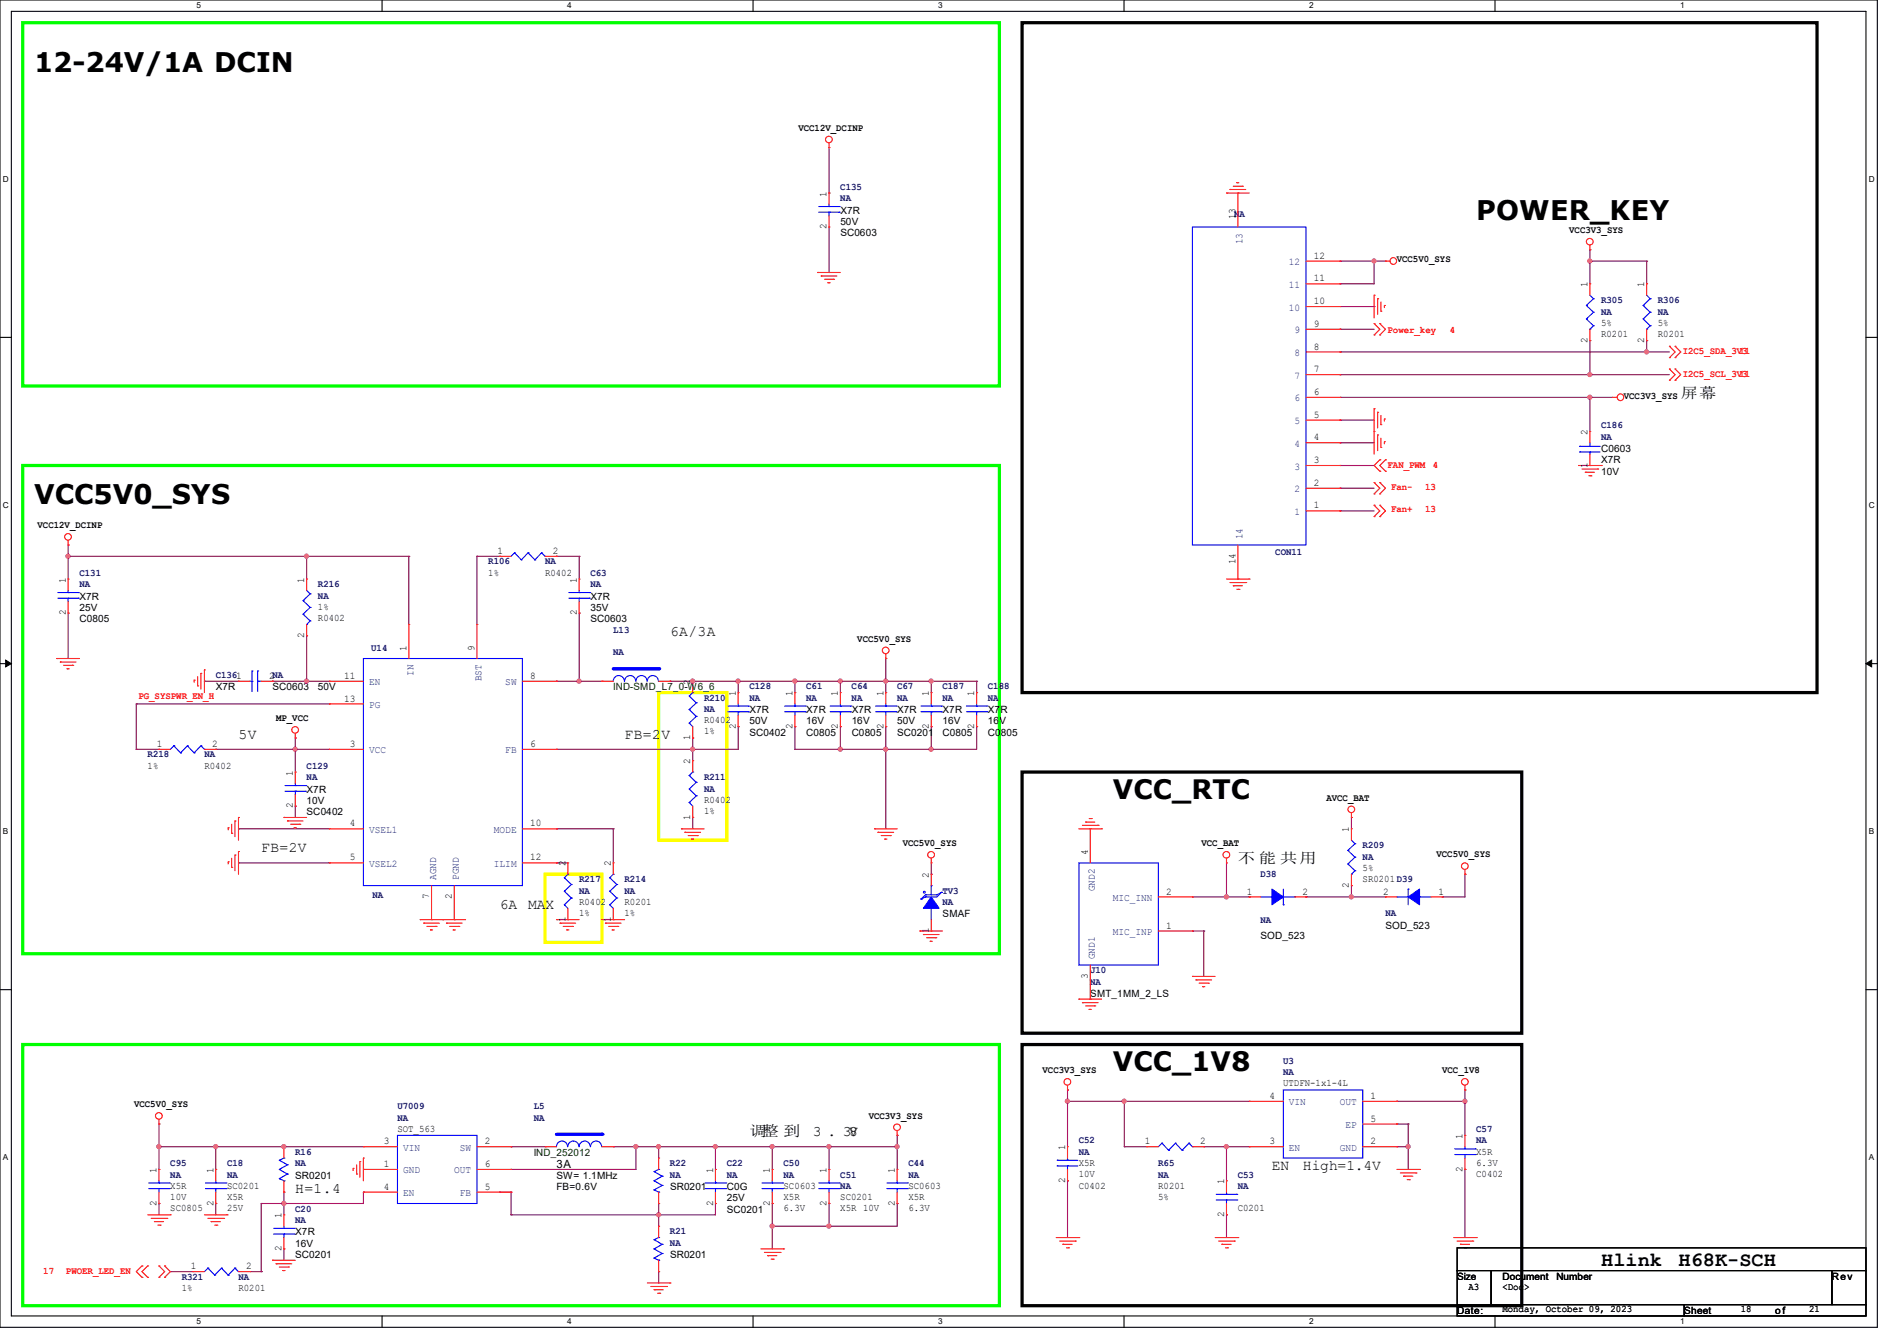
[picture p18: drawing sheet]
<svg xmlns="http://www.w3.org/2000/svg" width="297mm" height="210mm" viewBox="0 0 297 210" stroke-linecap="round" stroke-linejoin="round" font-family="sans-serif">
<defs><g id="words">
<g font-size="4.2">
<text x="5.3" y="11.3">12-24V/1A DCIN</text>
<text x="231.1" y="34.5">POWER_KEY</text>
<text x="5.3" y="78.9">VCC5V0_SYS</text>
<text x="174.2" y="125.1">VCC_RTC</text>
<text x="174.2" y="167.8">VCC_1V8</text>
</g>
<g font-size="3.2">
<text x="250.7" y="198.2">Hlink</text>
<text x="262.8" y="198.2">H68K-SCH</text>
</g>
<g font-size="2.3">
<text x="263.1" y="62.3">屏幕</text>
<text x="104.9" y="99.7">6A/3A</text>
<text x="37.3" y="115.7">5V</text>
<text x="97.8" y="115.7">FB=2V</text>
<text x="40.9" y="133.4">FB=2V</text>
<text x="78.2" y="142.3">6A</text>
<text x="82.7" y="142.3">MAX</text>
<text x="117.3" y="177.9">调整 到</text>
<text x="127.3" y="177.9">3 . 38</text>
<text x="133" y="177.9">V</text>
<text x="199.1" y="183.2">EN</text>
<text x="204" y="183.2">High=1.4V</text>
<text x="46.2" y="186.8">H=1.4</text>
</g>
<text font-size="2.2" x="193.8" y="135.2">不 能 共用</text>
<text font-size="1.8" x="87.1" y="183">3A</text>
<g font-size="1.6">
<text x="125" y="20.5">VCC12V_DCINP</text>
<text x="129.4" y="35.9" transform="rotate(-90 129.4 35.9)">2</text>
<text x="129.4" y="30.8" transform="rotate(-90 129.4 30.8)">1</text>
<text x="131.6" y="33.4">X7R</text>
<text x="131.6" y="35.2">50V</text>
<text x="193.4" y="34.3" transform="rotate(-90 193.4 34.3)">13</text>
<text x="131.6" y="37">SC0603</text>
<text x="205.7" y="40.5">12</text>
<text x="218.7" y="41.1">VCC5V0_SYS</text>
<text x="245.7" y="36.5">VCC3V3_SYS</text>
<text x="205.7" y="47.6">10</text>
<text x="205.7" y="44.1">11</text>
<text x="248.5" y="45" transform="rotate(-90 248.5 45)">1</text>
<text x="257.4" y="45" transform="rotate(-90 257.4 45)">1</text>
<text x="205.7" y="51.2">9</text>
<text x="248.5" y="53.7" transform="rotate(-90 248.5 53.7)">2</text>
<text x="250.7" y="52.8">R0201</text>
<text x="250.7" y="51">5%</text>
<text x="257.4" y="53.7" transform="rotate(-90 257.4 53.7)">2</text>
<text x="259.6" y="52.8">R0201</text>
<text x="259.6" y="51">5%</text>
<text x="205.7" y="58.3">7</text>
<text x="205.7" y="54.7">8</text>
<text x="205.7" y="65.4">5</text>
<text x="205.7" y="61.8">6</text>
<text x="254.2" y="62.4">VCC3V3_SYS</text>
<text x="205.7" y="69">4</text>
<text x="248.5" y="68.1" transform="rotate(-90 248.5 68.1)">2</text>
<text x="250.7" y="70.8">C0603</text>
<text x="205.7" y="76.1">2</text>
<text x="205.7" y="72.5">3</text>
<text x="248.5" y="73.2" transform="rotate(-90 248.5 73.2)">1</text>
<text x="250.7" y="72.6">X7R</text>
<text x="250.7" y="74.3">10V</text>
<text x="5.9" y="82.7">VCC12V_DCINP</text>
<text x="205.7" y="79.6">1</text>
<text x="77.9" y="86.7">1</text>
<text x="86.6" y="86.7">2</text>
<text x="193.4" y="88.4" transform="rotate(-90 193.4 88.4)">14</text>
<text x="10.3" y="91.2" transform="rotate(-90 10.3 91.2)">1</text>
<text x="12.4" y="93.9">X7R</text>
<text x="12.4" y="95.7">25V</text>
<text x="47.6" y="91.2" transform="rotate(-90 47.6 91.2)">1</text>
<text x="49.8" y="95.5">1%</text>
<text x="76.4" y="90.1">1%</text>
<text x="85.3" y="90.1">R0402</text>
<text x="90.3" y="91.2" transform="rotate(-90 90.3 91.2)">1</text>
<text x="92.5" y="93.9">X7R</text>
<text x="92.5" y="95.7">35V</text>
<text x="10.3" y="96.4" transform="rotate(-90 10.3 96.4)">2</text>
<text x="12.4" y="97.5">C0805</text>
<text x="47.6" y="99.9" transform="rotate(-90 47.6 99.9)">2</text>
<text x="49.8" y="97.2">R0402</text>
<text x="63.6" y="101.9" transform="rotate(-90 63.6 101.9)">1</text>
<text x="74.3" y="101.9" transform="rotate(-90 74.3 101.9)">9</text>
<text x="90.3" y="96.4" transform="rotate(-90 90.3 96.4)">2</text>
<text x="92.5" y="97.5">SC0603</text>
<text x="134.2" y="100.5">VCC5V0_SYS</text>
<text x="42.1" y="106.3">2NA</text>
<text x="53.9" y="106.3">11</text>
<text x="83" y="106.3">8</text>
<text x="108.1" y="107.2" transform="rotate(-90 108.1 107.2)">2</text>
<text x="33.8" y="108.1">X7R</text>
<text x="42.7" y="108.1">SC0603</text>
<text x="43.2" y="112.9">MP_VCC</text>
<text x="49.8" y="108.1">50V</text>
<text x="53.9" y="109.9">13</text>
<text x="110.2" y="113.2">R0402</text>
<text x="115.2" y="109" transform="rotate(-90 115.2 109)">1</text>
<text x="117.3" y="111.7">X7R</text>
<text x="117.3" y="113.5">50V</text>
<text x="124.1" y="109" transform="rotate(-90 124.1 109)">1</text>
<text x="126.2" y="111.7">X7R</text>
<text x="126.2" y="113.5">16V</text>
<text x="131.2" y="109" transform="rotate(-90 131.2 109)">1</text>
<text x="133.3" y="111.7">X7R</text>
<text x="133.3" y="113.5">16V</text>
<text x="138.3" y="109" transform="rotate(-90 138.3 109)">1</text>
<text x="140.5" y="111.7">X7R</text>
<text x="140.5" y="113.5">50V</text>
<text x="145.4" y="109" transform="rotate(-90 145.4 109)">1</text>
<text x="147.6" y="111.7">X7R</text>
<text x="147.6" y="113.5">16V</text>
<text x="152.5" y="109" transform="rotate(-90 152.5 109)">1</text>
<text x="154.7" y="111.7">X7R</text>
<text x="154.7" y="113.5">16V</text>
<text x="24.6" y="117">1</text>
<text x="33.2" y="117">2</text>
<text x="54.8" y="117">3</text>
<text x="83" y="117">6</text>
<text x="108.1" y="119.7" transform="rotate(-90 108.1 119.7)">2</text>
<text x="108.1" y="115.9" transform="rotate(-90 108.1 115.9)">1</text>
<text x="110.2" y="115">1%</text>
<text x="115.2" y="114.1" transform="rotate(-90 115.2 114.1)">2</text>
<text x="117.3" y="115.2">SC0402</text>
<text x="124.1" y="114.1" transform="rotate(-90 124.1 114.1)">2</text>
<text x="126.2" y="115.2">C0805</text>
<text x="131.2" y="114.1" transform="rotate(-90 131.2 114.1)">2</text>
<text x="133.3" y="115.2">C0805</text>
<text x="138.3" y="114.1" transform="rotate(-90 138.3 114.1)">2</text>
<text x="140.5" y="115.2">SC0201</text>
<text x="145.4" y="114.1" transform="rotate(-90 145.4 114.1)">2</text>
<text x="147.6" y="115.2">C0805</text>
<text x="152.5" y="114.1" transform="rotate(-90 152.5 114.1)">2</text>
<text x="154.7" y="115.2">C0805</text>
<text x="23.1" y="120.4">1%</text>
<text x="32" y="120.4">R0402</text>
<text x="45.8" y="121.5" transform="rotate(-90 45.8 121.5)">1</text>
<text x="48" y="124.1">X7R</text>
<text x="48" y="125.9">10V</text>
<text x="110.2" y="125.7">R0402</text>
<text x="207.7" y="125.4">AVCC_BAT</text>
<text x="45.8" y="126.6" transform="rotate(-90 45.8 126.6)">2</text>
<text x="48" y="127.7">SC0402</text>
<text x="54.8" y="129.4">4</text>
<text x="83" y="129.4">10</text>
<text x="108.1" y="128.4" transform="rotate(-90 108.1 128.4)">1</text>
<text x="110.2" y="127.5">1%</text>
<text x="211.2" y="130.3" transform="rotate(-90 211.2 130.3)">1</text>
<text x="54.8" y="134.7">5</text>
<text x="83" y="134.7">12</text>
<text x="88.5" y="135.7" transform="rotate(-90 88.5 135.7)">2</text>
<text x="95.6" y="135.7" transform="rotate(-90 95.6 135.7)">2</text>
<text x="141.3" y="132.5">VCC5V0_SYS</text>
<text x="145.4" y="137.5" transform="rotate(-90 145.4 137.5)">2</text>
<text x="170.3" y="133.9" transform="rotate(-90 170.3 133.9)">4</text>
<text x="188.1" y="132.5">VCC_BAT</text>
<text x="213.3" y="136.4">5%</text>
<text x="224.9" y="134.3">VCC5V0_SYS</text>
<text x="67.2" y="140.8" transform="rotate(-90 67.2 140.8)">7</text>
<text x="70.7" y="140.8" transform="rotate(-90 70.7 140.8)">2</text>
<text x="90.7" y="141.7">R0402</text>
<text x="90.7" y="143.5">1%</text>
<text x="97.8" y="141.7">R0201</text>
<text x="97.8" y="143.5">1%</text>
<text x="147.6" y="143.7">SMAF</text>
<text x="182.6" y="140.1">2</text>
<text x="195.2" y="140.1">1</text>
<text x="203.9" y="140.1">2</text>
<text x="211.2" y="139" transform="rotate(-90 211.2 139)">2</text>
<text x="213.3" y="138.1">SR0201D39</text>
<text x="216.6" y="140.1">2</text>
<text x="225.2" y="140.1">1</text>
<text x="88.5" y="144.4" transform="rotate(-90 88.5 144.4)">1</text>
<text x="95.6" y="144.4" transform="rotate(-90 95.6 144.4)">1</text>
<text x="145.4" y="146.1" transform="rotate(-90 145.4 146.1)">1</text>
<text x="182.6" y="145.4">1</text>
<text x="197.4" y="147.1">SOD_523</text>
<text x="216.9" y="145.5">SOD_523</text>
<text x="170.3" y="153.3" transform="rotate(-90 170.3 153.3)">3</text>
<text x="170.7" y="156.1">SMT_1MM_2_LS</text>
<text x="21" y="173.4">VCC5V0_SYS</text>
<text x="163.2" y="168.1">VCC3V3_SYS</text>
<text x="198.8" y="172.1">4</text>
<text x="200.9" y="170.1">UTDFN-1x1-4L</text>
<text x="214.6" y="172.1">1</text>
<text x="225.8" y="168.1">VCC_1V8</text>
<text x="60.1" y="179.2">3</text>
<text x="62.2" y="177.2">SOT_563</text>
<text x="75.9" y="179.2">2</text>
<text x="136" y="175.2">VCC3V3_SYS</text>
<text x="179.2" y="179.2">1</text>
<text x="187.9" y="179.2">2</text>
<text x="198.8" y="179.2">3</text>
<text x="214.6" y="179.2">2</text>
<text x="214.6" y="175.6">5</text>
<text x="229" y="178.4" transform="rotate(-90 229 178.4)">1</text>
<text x="24.5" y="183.7" transform="rotate(-90 24.5 183.7)">1</text>
<text x="33.4" y="183.7" transform="rotate(-90 33.4 183.7)">1</text>
<text x="46.2" y="184.6">SR0201</text>
<text x="60.1" y="182.8">1</text>
<text x="75.9" y="182.8">6</text>
<text x="87.1" y="184.6">SW= 1.1MHz</text>
<text x="111.6" y="183.7" transform="rotate(-90 111.6 183.7)">1</text>
<text x="120.5" y="183.7" transform="rotate(-90 120.5 183.7)">1</text>
<text x="129.4" y="183.7" transform="rotate(-90 129.4 183.7)">1</text>
<text x="140.1" y="183.7" transform="rotate(-90 140.1 183.7)">1</text>
<text x="166.8" y="185.3" transform="rotate(-90 166.8 185.3)">2</text>
<text x="166.8" y="180.1" transform="rotate(-90 166.8 180.1)">1</text>
<text x="168.9" y="182.6">X5R</text>
<text x="168.9" y="184.4">10V</text>
<text x="191.6" y="185.5" transform="rotate(-90 191.6 185.5)">1</text>
<text x="229" y="183.5" transform="rotate(-90 229 183.5)">2</text>
<text x="231.1" y="184.4">C0402</text>
<text x="231.1" y="180.8">X5R</text>
<text x="231.1" y="182.6">6.3V</text>
<text x="24.5" y="188.8" transform="rotate(-90 24.5 188.8)">2</text>
<text x="26.7" y="189.7">SC0805</text>
<text x="26.7" y="186.1">X5R</text>
<text x="26.7" y="187.9">10V</text>
<text x="33.4" y="188.8" transform="rotate(-90 33.4 188.8)">2</text>
<text x="35.6" y="186.1">SC0201</text>
<text x="35.6" y="187.9">X5R</text>
<text x="35.6" y="189.7">25V</text>
<text x="44.1" y="190.8" transform="rotate(-90 44.1 190.8)">1</text>
<text x="60.1" y="186.3">4</text>
<text x="75.9" y="186.3">5</text>
<text x="87.1" y="186.4">FB=0.6V</text>
<text x="104.9" y="186.4">SR0201</text>
<text x="111.6" y="188.8" transform="rotate(-90 111.6 188.8)">2</text>
<text x="113.8" y="189.9">SC0201</text>
<text x="113.8" y="186.4">C0G</text>
<text x="113.8" y="188.1">25V</text>
<text x="120.5" y="188.8" transform="rotate(-90 120.5 188.8)">2</text>
<text x="122.7" y="186.1">SC0603</text>
<text x="122.7" y="187.9">X5R</text>
<text x="122.7" y="189.7">6.3V</text>
<text x="129.4" y="188.8" transform="rotate(-90 129.4 188.8)">2</text>
<text x="131.6" y="187.9">SC0201</text>
<text x="131.6" y="189.7">X5R 10V</text>
<text x="140.1" y="188.8" transform="rotate(-90 140.1 188.8)">2</text>
<text x="142.2" y="186.1">SC0603</text>
<text x="142.2" y="187.9">X5R</text>
<text x="142.2" y="189.7">6.3V</text>
<text x="168.9" y="186.1">C0402</text>
<text x="181.3" y="186.1">R0201</text>
<text x="181.3" y="187.9">5%</text>
<text x="191.6" y="190.6" transform="rotate(-90 191.6 190.6)">2</text>
<text x="193.8" y="189.7">C0201</text>
<text x="44.1" y="195.9" transform="rotate(-90 44.1 195.9)">2</text>
<text x="46.2" y="197">SC0201</text>
<text x="46.2" y="193.5">X7R</text>
<text x="46.2" y="195.2">16V</text>
<text x="104.9" y="197">SR0201</text>
<text x="28.4" y="202.1">1%</text>
<text x="29.9" y="198.8">1</text>
<text x="37.3" y="202.1">R0201</text>
<text x="38.6" y="198.8">2</text>
<text x="228.1" y="200.4">Size</text>
<text x="229.9" y="202">A3</text>
<text x="235.2" y="202">&lt;Doc&gt;</text>
<text x="235.2" y="200.4">Document</text>
<text x="243.7" y="200.4">Number</text>
<text x="286.8" y="200.4">Rev</text>
<text x="228.1" y="205.7">Date:</text>
<text x="235.2" y="205.5">Monday, October 09, 2023</text>
<text x="263.7" y="205.7">Sheet</text>
<text x="272.6" y="205.5">18</text>
<text x="277.9" y="205.7">o f</text>
<text x="283.2" y="205.5">21</text>
</g>
<g font-size="1.6" fill="#000080">
<text x="131.6" y="29.7">C135</text>
<text x="131.6" y="31.5">NA</text>
<text x="193.2" y="34">NA</text>
<text x="250.7" y="47.5">R305</text>
<text x="259.6" y="47.5">R306</text>
<text x="250.7" y="49.3">NA</text>
<text x="259.6" y="49.3">NA</text>
<text x="250.7" y="67.1">C186</text>
<text x="250.7" y="68.8">NA</text>
<text x="76.4" y="88.4">R106</text>
<text x="85.3" y="88.4">NA</text>
<text x="199.7" y="87">CON11</text>
<text x="12.4" y="90.2">C131</text>
<text x="12.4" y="91.9">NA</text>
<text x="49.8" y="91.9">R216</text>
<text x="49.8" y="93.7">NA</text>
<text x="92.4" y="90.2">C63</text>
<text x="92.4" y="91.9">NA</text>
<text x="58.1" y="101.9">U14</text>
<text x="96" y="99.1">L13</text>
<text x="33.8" y="106.2">C1361</text>
<text x="96" y="102.6">NA</text>
<text x="117.3" y="108">C128</text>
<text x="126.2" y="108">C61</text>
<text x="133.3" y="108">C64</text>
<text x="140.4" y="108">C67</text>
<text x="147.6" y="108">C187</text>
<text x="154.7" y="108">C188</text>
<text x="110.2" y="109.7">R210</text>
<text x="110.2" y="111.5">NA</text>
<text x="117.3" y="109.7">NA</text>
<text x="126.2" y="109.7">NA</text>
<text x="133.3" y="109.7">NA</text>
<text x="140.4" y="109.7">NA</text>
<text x="147.6" y="109.7">NA</text>
<text x="154.7" y="109.7">NA</text>
<text x="23.1" y="118.6">R218</text>
<text x="32" y="118.6">NA</text>
<text x="48" y="120.4">C129</text>
<text x="48" y="122.2">NA</text>
<text x="110.2" y="122.2">R211</text>
<text x="110.2" y="124">NA</text>
<text x="197.3" y="137.3">D38</text>
<text x="213.3" y="132.8">R209</text>
<text x="213.3" y="134.6">NA</text>
<text x="58.3" y="140.7">NA</text>
<text x="90.7" y="138.2">R217</text>
<text x="90.7" y="140">NA</text>
<text x="97.8" y="138.2">R214</text>
<text x="97.8" y="140">NA</text>
<text x="147.6" y="140">TV3</text>
<text x="147.6" y="141.7">NA</text>
<text x="216.9" y="143.5">NA</text>
<text x="197.3" y="144.6">NA</text>
<text x="170.7" y="152.4">J10</text>
<text x="170.7" y="154.2">NA</text>
<text x="200.9" y="166.6">U3</text>
<text x="62.2" y="173.7">U7009</text>
<text x="83.6" y="173.7">L5</text>
<text x="200.9" y="168.4">NA</text>
<text x="62.2" y="175.5">NA</text>
<text x="83.6" y="175.5">NA</text>
<text x="168.9" y="179.1">C52</text>
<text x="231.1" y="177.3">C57</text>
<text x="231.1" y="179.1">NA</text>
<text x="26.7" y="182.6">C95</text>
<text x="26.7" y="184.4">NA</text>
<text x="35.6" y="182.6">C18</text>
<text x="35.6" y="184.4">NA</text>
<text x="46.2" y="180.8">R16</text>
<text x="46.2" y="182.6">NA</text>
<text x="104.9" y="182.6">R22</text>
<text x="104.9" y="184.4">NA</text>
<text x="113.8" y="182.6">C22</text>
<text x="113.8" y="184.4">NA</text>
<text x="122.7" y="182.6">C50</text>
<text x="122.7" y="184.4">NA</text>
<text x="131.6" y="184.4">C51</text>
<text x="142.2" y="182.6">C44</text>
<text x="142.2" y="184.4">NA</text>
<text x="168.9" y="180.8">NA</text>
<text x="181.3" y="182.6">R65</text>
<text x="181.3" y="184.4">NA</text>
<text x="193.8" y="184.4">C53</text>
<text x="46.2" y="189.7">C20</text>
<text x="46.2" y="191.5">NA</text>
<text x="131.6" y="186.2">NA</text>
<text x="193.8" y="186.2">NA</text>
<text x="104.9" y="193.3">R21</text>
<text x="104.9" y="195.1">NA</text>
<text x="28.4" y="200.4">R321</text>
<text x="37.3" y="200.4">NA</text>
</g>
<g font-size="1.6" fill="#004080">
<text x="194.5" y="38.2" transform="rotate(-90 194.5 38.2)">13</text>
<text x="201.8" y="41.5">12</text>
<text x="201.8" y="45.1">11</text>
<text x="201.8" y="48.6">10</text>
<text x="202.7" y="52.2">9</text>
<text x="202.7" y="59.3">7</text>
<text x="202.7" y="55.8">8</text>
<text x="202.7" y="62.9">6</text>
<text x="202.7" y="70">4</text>
<text x="202.7" y="66.4">5</text>
<text x="202.7" y="77.1">2</text>
<text x="202.7" y="73.5">3</text>
<text x="202.7" y="80.6">1</text>
<text x="194.5" y="84.5" transform="rotate(-90 194.5 84.5)">14</text>
<text x="57.8" y="107.3">EN</text>
<text x="64.7" y="105.8" transform="rotate(-90 64.7 105.8)">IN</text>
<text x="75.4" y="106.7" transform="rotate(-90 75.4 106.7)">BST</text>
<text x="79.1" y="107.3">SW</text>
<text x="57.8" y="110.9">PG</text>
<text x="57.8" y="118">VCC</text>
<text x="79.1" y="118">FB</text>
<text x="57.8" y="130.4">VSEL1</text>
<text x="77.3" y="130.4">MODE</text>
<text x="57.8" y="135.8">VSEL2</text>
<text x="68.3" y="137.8" transform="rotate(-90 68.3 137.8)">AGND</text>
<text x="71.8" y="137.8" transform="rotate(-90 71.8 137.8)">PGND</text>
<text x="77.3" y="135.8">ILIM</text>
<text x="171.4" y="139.6" transform="rotate(-90 171.4 139.6)">GND2</text>
<text x="174.2" y="141.1">MIC_INN</text>
<text x="174.2" y="146.4">MIC_INP</text>
<text x="171.4" y="150.2" transform="rotate(-90 171.4 150.2)">GND1</text>
<text x="201.8" y="173.1">VIN</text>
<text x="209.8" y="173.1">OUT</text>
<text x="210.7" y="176.7">EP</text>
<text x="63.1" y="183.8">GND</text>
<text x="63.1" y="180.2">VIN</text>
<text x="71.1" y="183.8">OUT</text>
<text x="72" y="180.2">SW</text>
<text x="201.8" y="180.2">EN</text>
<text x="209.8" y="180.2">GND</text>
<text x="63.1" y="187.3">EN</text>
<text x="72" y="187.3">FB</text>
</g>
<g font-size="1.6" fill="#f00">
<text x="217.2" y="52.1">Power_key</text>
<text x="227" y="52.1">4</text>
<text x="263.5" y="59.1">I2C5_SCL_3V3</text>
<text x="263.5" y="55.5">I2C5_SDA_3V3</text>
<text x="272.3" y="59.1">11</text>
<text x="272.3" y="55.5">11</text>
<text x="217.2" y="73.3">FAN_PWM</text>
<text x="217.8" y="76.7">Fan-</text>
<text x="223.1" y="76.7">13</text>
<text x="224.3" y="73.3">4</text>
<text x="217.8" y="80.2">Fan+</text>
<text x="223.1" y="80.2">13</text>
<text x="21.7" y="109.5">PG_SYSPWR_EN_H</text>
<text x="6.8" y="199.5">17</text>
<text x="10.3" y="199.5">PWOER_LED_EN</text>
</g>
<g font-size="1.6" fill="#004000">
<text x="96" y="108.1">IND-SMD_L7_0-W6_6</text>
<text x="83.6" y="181">IND_252012</text>
</g>
<g font-size="1.3">
<text x="30.8" y="1.3">5</text>
<text x="88.8" y="1.3">4</text>
<text x="146.9" y="1.3">3</text>
<text x="205" y="1.3">2</text>
<text x="263.1" y="1.3">1</text>
<text x=".5" y="28.4">D</text>
<text x="292.6" y="28.4">D</text>
<text x=".5" y="79.5">C</text>
<text x="292.6" y="79.5">C</text>
<text x=".5" y="130.6">B</text>
<text x="292.6" y="130.6">B</text>
<text x=".5" y="181.7">A</text>
<text x="292.6" y="181.7">A</text>
<text x="30.8" y="207.4">5</text>
<text x="88.8" y="207.4">4</text>
<text x="146.9" y="207.4">3</text>
<text x="205" y="207.4">2</text>
<text x="263.1" y="207.4">1</text>
</g>
</g></defs>
<path d="M0 0h293.9v207.9h-293.9zM1.8 1.8h290.3v204.3h-290.3z" fill="none" stroke="#000" stroke-width=".17"/>
<g fill="#fff">
<path d="M30.8 .2h.7v1.4h-.7z"/>
<path d="M30.8 206.2h.7v1.4h-.7z"/>
</g>
<path d="M59.8 0v1.8M59.8 206.1v1.8" fill="none" stroke="#000" stroke-width=".17"/>
<g fill="#fff">
<path d="M88.8 .2h.7v1.4h-.7z"/>
<path d="M88.8 206.2h.7v1.4h-.7z"/>
</g>
<path d="M117.9 0v1.8M117.9 206.1v1.8" fill="none" stroke="#000" stroke-width=".17"/>
<g fill="#fff">
<path d="M146.9 .2h.7v1.4h-.7z"/>
<path d="M146.9 206.2h.7v1.4h-.7z"/>
</g>
<path d="M176 0v1.8M176 206.1v1.8" fill="none" stroke="#000" stroke-width=".17"/>
<g fill="#fff">
<path d="M205 .2h.7v1.4h-.7z"/>
<path d="M205 206.2h.7v1.4h-.7z"/>
</g>
<path d="M234.1 0v1.8M234.1 206.1v1.8" fill="none" stroke="#000" stroke-width=".17"/>
<g fill="#fff">
<path d="M263.1 .2h.6v1.4h-.6z"/>
<path d="M263.1 206.2h.6v1.4h-.6z"/>
<path d="M.5 27.3h.9v1.4h-.9z"/>
<path d="M292.6 27.3h.9v1.4h-.9z"/>
<path d="M.5 78.4h.9v1.4h-.9z"/>
<path d="M292.6 78.4h.9v1.4h-.9z"/>
</g>
<path d="M0 52.8h1.8M292.1 52.8h1.8" fill="none" stroke="#000" stroke-width=".17"/>
<g fill="#fff">
<path d="M.5 129.5h.8v1.4h-.8z"/>
<path d="M292.6 129.5h.8v1.4h-.8z"/>
</g>
<path d="M0 103.9h1.8M292.1 103.9h1.8" fill="none" stroke="#000" stroke-width=".17"/>
<path d="M.9 103.4l.9 .5-.9 .5zM292.1 103.9l.9-.5v1z" fill="#000" stroke="#000" stroke-width=".16"/>
<g fill="#fff">
<path d="M.5 180.5h.8v1.4h-.8z"/>
<path d="M292.6 180.5h.8v1.4h-.8z"/>
</g>
<path d="M0 155h1.8M292.1 155h1.8M228.1 195.4h64v3.6h-64zM228.1 199h5.4v5.3h-5.4zM233.5 199h53.3v5.3h-53.3zM286.8 199h5.3v5.3h-5.3zM228.1 204.3h35.6v1.8h-35.6zM263.7 204.3h28.4v1.8h-28.4z" fill="none" stroke="#000" stroke-width=".17"/>
<path d="M3.6 3.6h152.9v56.9h-152.9zM3.6 72.9h152.9v76.5h-152.9zM3.6 163.6h152.9v40.9h-152.9z" fill="none" stroke="#0f0" stroke-width=".51"/>
<path d="M103.1 108.5h10.7v23.1h-10.7zM85.3 136.9h8.9v10.7h-8.9z" fill="none" stroke="#ff0" stroke-width=".51"/>
<path d="M160 3.6h124.5v104.9h-124.5zM160 120.9h78.3v40.9h-78.3zM160 163.6h78.3v40.9h-78.3z" fill="none" stroke="#000" stroke-width=".51"/>
<g fill="none" stroke="#800040" stroke-width=".17">
<path d="M129.8 30.2h.1M129.8 23.1v7.1M129.8 35.6v7.1M248.9 39.1h.1M248.9 39.1v5.3M129.8 42.7h.1M209.8 51.6h.1M209.8 58.7h.1M209.8 55.1h.1M209.8 40.9h.1M209.8 44.4h.1M209.8 51.6h5.3"/>
<path d="M209.8 58.7h51.6M209.8 55.1h51.6M209.8 40.9h7.1M209.8 48h5.3M215.1 40.9h.1M215.1 48h.1M215.1 40.9v3.5h-5.3M248.9 40.9h.1M248.9 53.3h.1M248.9 58.7h.1M248.9 53.3v5.4M248.9 40.9h8.9"/>
<path d="M257.8 40.9h.1M257.8 53.3h.1M257.8 55.1h.1M257.8 40.9v3.5M257.8 53.3v1.8M209.8 62.2h.1M209.8 65.8h.1M209.8 69.3h.1M209.8 76.5h.1M209.8 72.9h.1M209.8 62.2h42.7M209.8 65.8h5.3"/>
<path d="M209.8 69.3h5.3M209.8 76.5h5.3M209.8 72.9h5.3M248.9 62.2h.1M248.9 62.2v5.4M10.7 87.1h.1M10.7 85.3h.1M10.7 96h.1M10.7 87.1h53.3M10.7 85.3v5.4M10.7 96v7.1M48 87.1h.1"/>
<path d="M48 99.6h.1M48 87.1v3.6M48 99.6v7.1M64 87.1h.1M64 87.1v10.7M74.7 87.1h.1M74.7 87.1h3.5M74.7 87.1v10.7M87.1 87.1h.1M87.1 87.1h3.6M90.7 87.1h.1M90.7 96h.1"/>
<path d="M90.7 87.1v3.6M90.7 96v10.7M209.8 80h.1M209.8 80h5.3M21.3 110.2h.1M21.3 117.3h.1M21.3 117.3h3.6M21.3 110.2h30.3M21.3 110.2v7.1M32 106.7h.1M32 106.7h5.3M33.8 117.3h.1"/>
<path d="M33.8 117.3h17.8M42.7 106.7h.1M42.7 106.7h8.9M46.2 117.3h.1M46.2 115.6h.1M46.2 115.6v5.3M48 106.7h.1M87.1 106.7h.1M87.1 117.3h.1M87.1 106.7h7.1M90.7 106.7h.1M104.9 106.7h.1"/>
<path d="M104.9 106.7h48M108.5 115.6h.1M108.5 117.3h.1M108.5 106.7h.1M108.5 115.6v3.5M115.6 106.7h.1M115.6 113.8h.1M115.6 113.8v3.5h-28.5M115.6 106.7v1.8M124.5 106.7h.1M124.5 113.8h.1M124.5 117.3h.1"/>
<path d="M124.5 106.7v1.8M124.5 113.8v3.5M131.6 113.8h.1M131.6 106.7h.1M131.6 117.3h.1M131.6 106.7v1.8M131.6 113.8v3.5M138.7 106.7h.1M138.7 113.8h.1M138.7 117.3h.1M138.7 103.1h.1M138.7 103.1v5.4"/>
<path d="M138.7 113.8v16M145.8 106.7h.1M145.8 113.8h.1M145.8 117.3h.1M145.8 106.7v1.8M145.8 113.8v3.5M152.9 106.7h.1M152.9 113.8h.1M152.9 113.8v3.5h-28.4M152.9 106.7v1.8M37.3 129.8h.1M37.3 135.1h.1"/>
<path d="M37.3 129.8h14.3M37.3 135.1h14.3M46.2 126.2h.1M46.2 126.2v1.8M87.1 135.1h.1M87.1 129.8h.1M87.1 129.8h8.9M87.1 135.1h1.8M96 129.8h.1M96 129.8v5.3M108.5 128h.1M108.5 128v1.8"/>
<path d="M145.8 136.9h.1M145.8 135.1v1.8M192 135.1v5.4M211.6 138.7h.1M211.6 128h.1M211.6 128v1.8M211.6 138.7v1.8M229.4 136.9h.1M229.4 136.9v3.6h-3.6M186.7 145.8h.1M186.7 145.8h1.8M186.7 140.5h8.9"/>
<path d="M188.5 145.8h.1M188.5 145.8v7.1M192 140.5h.1M195.6 140.5h.1M204.5 140.5h.1M204.5 140.5h12.4M211.6 140.5h.1M225.8 140.5h.1M24.9 179.6h.1M24.9 176h.1M24.9 179.6h32M24.9 176v7.1"/>
<path d="M33.8 179.6h.1M33.8 179.6v3.5M44.4 179.6h.1M80 179.6h.1M80 179.6h5.3M96 179.6h.1M96 179.6h44.5M99.6 179.6h.1M99.6 179.6v3.5h-19.6M103.1 179.6h.1M103.1 179.6v1.8M112 179.6h.1"/>
<path d="M112 179.6v3.5M120.9 179.6h.1M120.9 179.6v3.5M129.8 179.6h.1M129.8 179.6v3.5M140.5 177.8h.1M140.5 179.6h.1M140.5 177.8v5.3M167.1 170.7h.1M167.1 172.5h.1M167.1 172.5h28.5M167.1 170.7v8.9"/>
<path d="M176 179.6h.1M176 172.5h.1M176 179.6h3.6M176 172.5v7.1M188.5 179.6h.1M188.5 179.6h7.1M192 179.6h.1M192 179.6v5.3M218.7 172.5h.1M218.7 176h.1M218.7 179.6h.1M218.7 179.6h1.8"/>
<path d="M218.7 172.5h10.7M218.7 176h1.8M220.5 176h.1M220.5 179.6h.1M220.5 176v7.1M229.4 170.7h.1M229.4 172.5h.1M229.4 170.7v7.1M24.9 188.5h.1M24.9 188.5v1.7M26.7 199.1h.1M26.7 199.1h3.5"/>
<path d="M33.8 188.5h.1M33.8 188.5v1.7M39.1 199.1h1.8M40.9 188.5h.1M40.9 199.1h.1M40.9 188.5v10.6M44.4 195.6h.1M44.4 188.5h.1M44.4 186.7h.1M44.4 186.7v3.5M44.4 195.6v1.8M56.9 186.7h.1"/>
<path d="M56.9 186.7v1.8h-16M78.2 186.7h.1M78.2 186.7h1.8M80 190.2h.1M80 186.7h.1M80 183.1h.1M80 186.7v3.5M103.1 190.2h.1M103.1 199.1h.1M103.1 188.5h.1M103.1 188.5v3.5M103.1 199.1v1.8"/>
<path d="M112 188.5h.1M112 188.5v1.7h-32M120.9 188.5h.1M120.9 192h.1M120.9 188.5v7.1M129.8 188.5h.1M129.8 192h.1M129.8 188.5v3.5M140.5 188.5h.1M140.5 188.5v3.5h-19.6M167.1 184.9h.1M167.1 184.9v8.9"/>
<path d="M192 190.2h.1M192 190.2v3.6M229.4 183.1h.1M229.4 183.1v10.7"/>
</g>
<g fill="#f0f" stroke="#f0f" stroke-width=".17">
<circle cx="192" cy="179.6" r=".32"/>
<circle cx="176" cy="172.4" r=".32"/>
<circle cx="167.1" cy="172.4" r=".32"/>
<circle cx="229.3" cy="172.4" r=".32"/>
<circle cx="220.5" cy="179.6" r=".32"/>
<circle cx="48" cy="87.1" r=".32"/>
<circle cx="10.6" cy="87.1" r=".32"/>
<circle cx="48" cy="106.7" r=".32"/>
<circle cx="46.2" cy="117.3" r=".32"/>
<circle cx="90.7" cy="106.7" r=".32"/>
<circle cx="115.5" cy="106.7" r=".32"/>
<circle cx="108.4" cy="106.7" r=".32"/>
<circle cx="108.4" cy="117.3" r=".32"/>
<circle cx="131.6" cy="106.7" r=".32"/>
<circle cx="124.4" cy="106.7" r=".32"/>
<circle cx="138.7" cy="117.3" r=".32"/>
<circle cx="131.6" cy="117.3" r=".32"/>
<circle cx="138.7" cy="106.7" r=".32"/>
<circle cx="211.6" cy="140.4" r=".32"/>
<circle cx="103.1" cy="190.2" r=".32"/>
<circle cx="120.9" cy="179.6" r=".32"/>
<circle cx="112" cy="179.6" r=".32"/>
<circle cx="103.1" cy="179.6" r=".32"/>
<circle cx="44.4" cy="188.4" r=".32"/>
<circle cx="44.4" cy="179.6" r=".32"/>
<circle cx="33.8" cy="179.6" r=".32"/>
<circle cx="120.9" cy="192" r=".32"/>
<circle cx="140.4" cy="179.6" r=".32"/>
<circle cx="129.8" cy="179.6" r=".32"/>
<circle cx="129.8" cy="192" r=".32"/>
<circle cx="24.9" cy="179.6" r=".32"/>
<circle cx="99.5" cy="179.6" r=".32"/>
<circle cx="145.8" cy="106.7" r=".32"/>
<circle cx="145.8" cy="117.3" r=".32"/>
<circle cx="192" cy="140.4" r=".32"/>
<circle cx="248.9" cy="62.2" r=".32"/>
<circle cx="248.9" cy="40.9" r=".32"/>
<circle cx="257.8" cy="55.1" r=".32"/>
<circle cx="248.9" cy="58.7" r=".32"/>
<circle cx="215.1" cy="40.9" r=".32"/>
</g>
<g fill="none" stroke="#f00" stroke-width=".17">
<path d="M129.8 23.1h.1M129.8 30.2h.1M129.8 35.6h.1M129.8 22.4v.7M129.8 30.2v1.8M129.8 33.8v1.8M192 30.2h.1M192 30.2h3.6M192.6 29.7h.1M192.6 29.7h2.4M193.1 29.2h1.4M193.6 28.6h.1"/>
<path d="M193.6 28.6h.4M193.8 30.2h.1M193.8 30.2v5.4M194.5 29.2h.1M248.9 39.1h.1M248.9 38.4v.7M128 42.7h.1M128 42.7h3.6M128.6 43.2h.1M128.6 43.2h2.4M129.1 43.7h1.4M129.6 44.3h.1"/>
<path d="M129.6 44.3h.4M130.5 43.7h.1M204.5 40.9h5.3M204.5 58.7h5.3M204.5 55.1h5.3M204.5 51.6h5.3M204.5 48h5.3M204.5 44.4h5.3M209.8 58.7h.1M209.8 55.1h.1M209.8 51.6h.1M209.8 48h.1"/>
<path d="M209.8 44.4h.1M209.8 40.9h.1M215.1 46.2h.1M215.1 52.5h.1M215.1 50.7h.1M215.1 46.2v3.6M215.1 50.7l.9 .9-.9 .9M215.7 46.8h.1M215.7 46.8v2.4M216 52.5h.1M216 50.7h.1M216 50.7l.9 .9-.9 .9"/>
<path d="M216.2 48.7h.1M216.2 47.3v1.4M216.7 47.8h.1M216.7 47.8v.4M216.9 40.9h.1M216.9 40.9h.7M248.9 44.4h.1M248.9 53.3h.1M248.9 44.4v1.8M248.9 51.6v1.7M257.8 44.4h.1M257.8 53.3h.1"/>
<path d="M257.8 44.4v1.8M257.8 51.6v1.7M261.4 59.6h.1M261.4 57.8h.1M261.4 56h.1M261.4 54.2h.1M261.4 57.8l.9 .9-.9 .9M261.4 54.2l.9 .9-.9 .9M262.3 59.6h.1M262.3 57.8h.1M262.3 56h.1M262.3 54.2h.1"/>
<path d="M262.3 57.8l.8 .9-.8 .9M262.3 54.2l.8 .9-.8 .9M204.5 62.2h5.3M204.5 72.9h5.3M204.5 76.5h5.3M204.5 69.3h5.3M204.5 65.8h5.3M209.8 76.5h.1M209.8 72.9h.1M209.8 69.3h.1M209.8 65.8h.1M209.8 62.2h.1"/>
<path d="M215.1 64h.1M215.1 67.6h.1M215.1 79.1h.1M215.1 77.3h.1M215.1 75.6h.1M215.1 64v7.1M215.1 79.1l.9 .9-.9 .9M215.1 75.6l.9 .9-.9 .8M215.7 64.6h.1M215.7 68.1h.1M215.7 64.6v2.4M215.7 68.1v2.5"/>
<path d="M216 79.1h.1M216 77.3h.1M216 75.6h.1M216 72h.1M216 73.8h.1M216 79.1l.9 .9-.9 .9M216 75.6l.9 .9-.9 .8M216 72l-.9 .9 .9 .9M216.2 66.5h.1M216.2 70.1h.1M216.2 65.1v1.4M216.2 68.6v1.5"/>
<path d="M216.7 65.6h.1M216.7 69.2h.1M216.7 65.6v.4M216.7 69.2v.3M216.9 73.8h.1M216.9 72h.1M216.9 72l-.9 .9 .9 .9M247.1 72.9h3.6M247.7 73.4h2.4M248.2 74h.1M248.2 74h1.4M248.8 74.5h.3"/>
<path d="M248.9 72.9h.1M248.9 67.6h.1M248.9 67.6v1.7M248.9 71.1v1.8M249.1 74.5h.1M250.1 73.4h.1M250.7 72.9h.1M252.5 62.2h.1M252.5 62.2h.7M10.7 85.3h.1M10.7 84.6v.7M48 90.7h.1"/>
<path d="M48 99.6h.1M48 90.7v1.8M48 97.8v1.8M64 97.8h.1M64 97.8v5.3M74.7 97.8h.1M74.7 97.8v5.3M78.2 87.1h.1M78.2 87.1h1.8M85.3 87.1h1.8M87.1 87.1h.1M90.7 90.7h.1"/>
<path d="M90.7 96h.1M90.7 90.7v1.8M90.7 94.2v1.8M192 90.7h3.6M192.6 91.2h2.4M193.1 91.7h.1M193.1 91.7h1.4M193.6 92.3h.4M193.8 90.7h.1M193.8 85.3v5.4M194 92.3h.1M195 91.2h.1"/>
<path d="M195.6 90.7h.1M204.5 80h5.3M209.8 80h.1M215.1 80.9h.1M216 80.9h.1M8.9 103.1h.1M8.9 103.1h3.5M9.4 103.7h.1M9.4 103.7h2.5M9.9 104.2h1.5M10.5 104.7h.1M10.5 104.7h.3"/>
<path d="M11.4 104.2h.1M24.9 117.3h.1M24.9 117.3h1.8M30.4 106.5h.1M30.4 106.5v.3M30.9 107.4h.1M30.9 106v1.4M31.5 105.5h.1M31.5 105.5v2.4M32 104.9h.1M32 104.9v3.6M32 117.3h1.8"/>
<path d="M33.8 117.3h.1M37.3 106.7h.1M37.3 106.7h1.8M40.9 106.7h1.8M42.7 106.7h.1M46.2 115.6h.1M46.2 114.9v.7M51.6 106.7h.1M51.6 117.3h.1M51.6 110.2h.1M51.6 106.7h5.3M51.6 117.3h5.3"/>
<path d="M51.6 110.2h5.3M81.8 106.7h5.3M81.8 117.3h5.3M87.1 117.3h.1M87.1 106.7h.1M108.5 115.6h.1M108.5 106.7h.1M108.5 119.1h.1M108.5 106.7v1.8M108.5 113.8v1.8M108.5 119.1v1.8M115.6 108.5h.1"/>
<path d="M115.6 113.8h.1M115.6 108.5v1.7M115.6 112v1.8M124.5 108.5h.1M124.5 113.8h.1M124.5 108.5v1.7M124.5 112v1.8M131.6 108.5h.1M131.6 113.8h.1M131.6 108.5v1.7M131.6 112v1.8M138.7 103.1h.1"/>
<path d="M138.7 108.5h.1M138.7 113.8h.1M138.7 102.4v.7M138.7 108.5v1.7M138.7 112v1.8M145.8 108.5h.1M145.8 113.8h.1M145.8 108.5v1.7M145.8 112v1.8M152.9 108.5h.1M152.9 113.8h.1M152.9 108.5v1.7"/>
<path d="M152.9 112v1.8M35.7 129.6h.1M35.7 135h.1M35.7 129.6v.4M35.7 135v.3M36.3 130.5h.1M36.3 135.8h.1M36.3 129.1v1.4M36.3 134.4v1.4M36.8 128.6h.1M36.8 133.9h.1M36.8 128.6v2.4"/>
<path d="M36.8 133.9v2.5M37.3 128h.1M37.3 133.3h.1M37.3 128v3.6M37.3 133.3v3.6M44.4 128h.1M44.4 128h3.6M45 128.6h.1M45 128.6h2.5M45.5 129.1h1.4M46.1 129.6h.1M46.1 129.6h.3"/>
<path d="M46.2 120.9h.1M46.2 126.2h.1M46.2 120.9v1.8M46.2 124.5v1.7M46.9 129.1h.1M51.6 129.8h.1M51.6 135.1h.1M51.6 129.8h5.3M51.6 135.1h5.3M67.6 138.7v5.3M71.1 138.7v5.3M81.8 129.8h5.3"/>
<path d="M81.8 135.1h5.3M87.1 135.1h.1M87.1 129.8h.1M88.9 135.1h.1M88.9 135.1v1.8M96 135.1h.1M96 135.1v1.8M106.7 129.8h.1M106.7 129.8h3.5M107.2 130.3h.1M107.2 130.3h2.5M107.7 130.9h1.5"/>
<path d="M108.3 131.4h.1M108.3 131.4h.3M108.5 128h.1M108.5 126.2v1.8M109.2 130.9h.1M136.9 129.8h.1M136.9 129.8h3.6M137.5 130.3h.1M137.5 130.3h2.4M138 130.9h1.4M138.5 131.4h.1M138.5 131.4h.4"/>
<path d="M139.4 130.9h.1M145.8 135.1h.1M145.8 136.9h.1M145.8 134.4v.7M145.8 136.9v1.8M168.9 129.8h3.6M169.5 129.2h2.4M170 128.7h.1M170 128.7h1.4M170.5 128.2h.4M170.7 129.8h.1M170.7 129.8v5.3"/>
<path d="M170.9 128.2h.1M171.9 129.2h.1M172.5 129.8h.1M192 135.1h.1M192 134.4v.7M211.6 128h.1M211.6 129.8h.1M211.6 138.7h.1M211.6 127.3v.7M211.6 129.8v1.8M211.6 136.9v1.8M229.4 136.9h.1"/>
<path d="M229.4 136.2v.7M65.8 144h.1M65.8 144h7.1M66.3 144.6h.1M66.3 144.6h2.5M66.8 145.1h1.5M67.4 145.6h.1M67.4 145.6h.3M67.6 144h.1M68.3 145.1h.1M69.3 144h.1M69.9 144.6h.1"/>
<path d="M69.9 144.6h2.4M70.4 145.1h1.4M71 145.6h.1M71 145.6h.3M71.1 144h.1M71.8 145.1h.1M87.1 144h.1M87.1 144h3.6M87.7 144.6h.1M87.7 144.6h2.4M88.2 145.1h1.4M88.7 145.6h.1"/>
<path d="M88.7 145.6h.4M88.9 144h.1M88.9 142.2v1.8M89.6 145.1h.1M94.2 144h.1M94.2 144h3.6M94.8 144.6h.1M94.8 144.6h2.4M95.3 145.1h1.4M95.8 145.6h.1M95.8 145.6h.4M96 144h.1"/>
<path d="M96 142.2v1.8M96.7 145.1h.1M144 145.8h.1M144 145.8h3.6M144.6 146.3h.1M144.6 146.3h2.4M145.1 146.9h1.4M145.6 147.4h.1M145.6 147.4h.4M145.8 145.8h.1M145.8 144v1.8M146.5 146.9h.1"/>
<path d="M168.9 156.5h.1M168.9 156.5h3.6M169.5 157h.1M169.5 157h2.4M170 157.5h1.4M170.5 158.1h.1M170.5 158.1h.4M170.7 156.5h.1M170.7 151.1v5.4M171.4 157.5h.1M181.4 145.8h5.3M181.4 140.5h5.3"/>
<path d="M186.7 152.9h.1M186.7 145.8h.1M186.7 140.5h.1M186.7 152.9h3.5M187.2 153.5h.1M187.2 153.5h2.5M187.7 154h1.5M188.3 154.5h.1M188.3 154.5h.3M189.2 154h.1M195.6 140.5h.1M195.6 140.5h1.8"/>
<path d="M202.7 140.5h1.8M204.5 140.5h.1M216.9 140.5h.1M216.9 140.5h1.8M224 140.5h1.8M225.8 140.5h.1M24.9 176h.1M24.9 175.3v.7M44.4 179.6h.1M44.4 179.6v1.8M56.9 179.6h.1M56.9 179.6h5.3"/>
<path d="M74.7 179.6h5.3M80 179.6h.1M140.5 177.8h.1M140.5 177.1v.7M167.1 170.7h.1M167.1 179.6h.1M167.1 170v.7M167.1 179.6v1.8M179.6 179.6h.1M179.6 179.6h1.8M186.7 179.6h1.8M188.5 179.6h.1"/>
<path d="M195.6 172.5h.1M195.6 179.6h.1M195.6 179.6h5.3M195.6 172.5h5.3M213.4 179.6h5.3M213.4 172.5h5.3M213.4 176h5.3M218.7 179.6h.1M218.7 172.5h.1M218.7 176h.1M229.4 170.7h.1M229.4 177.8h.1"/>
<path d="M229.4 170v.7M229.4 177.8v1.8M22.2 198.2h.1M22.2 198.2l-.9 .9 .9 .9M23.1 198.2h.1M23.1 190.2h3.6M23.1 198.2l-.9 .9 .9 .9M23.7 190.8h2.4M24.2 191.3h.1M24.2 191.3h1.4M24.7 191.9h.4M24.9 198.2h.1"/>
<path d="M24.9 183.1h.1M24.9 188.5h.1M24.9 183.1v1.8M24.9 186.7v1.8M24.9 198.2l.9 .9-.9 .9M25.1 191.9h.1M25.8 198.2h.1M25.8 198.2l.9 .9-.9 .9M26.1 190.8h.1M26.7 190.2h.1M30.2 199.1h.1M30.2 199.1h1.8"/>
<path d="M32 190.2h3.6M32.6 190.8h2.4M33.1 191.3h.1M33.1 191.3h1.4M33.6 191.9h.4M33.8 183.1h.1M33.8 188.5h.1M33.8 183.1v1.8M33.8 186.7v1.8M34 191.9h.1M35 190.8h.1M35.6 190.2h.1"/>
<path d="M37.3 199.1h1.8M39.1 199.1h.1M42.7 197.4h.1M42.7 197.4h3.5M43.2 197.9h.1M43.2 197.9h2.5M43.7 198.4h1.5M44.3 199h.1M44.3 199h.3M44.4 186.7h.1M44.4 190.2h.1M44.4 195.6h.1"/>
<path d="M44.4 184.9v1.8M44.4 190.2v1.8M44.4 193.8v1.8M45.2 198.4h.1M55.3 183h.1M55.3 183v.3M55.8 183.9h.1M55.8 182.4v1.5M56.3 181.9h.1M56.3 181.9v2.5M56.9 181.4h.1M56.9 183.1h.1"/>
<path d="M56.9 186.7h.1M56.9 183.1h5.3M56.9 181.4v3.5M56.9 186.7h5.3M74.7 183.1h5.3M74.7 186.7h5.3M80 186.7h.1M80 183.1h.1M103.1 199.1h.1M103.1 192h.1M103.1 192v1.8M103.1 197.4v1.7"/>
<path d="M112 183.1h.1M112 188.5h.1M112 183.1v1.8M112 186.7v1.8M119.1 195.6h3.6M119.7 196.1h2.4M120.2 196.6h.1M120.2 196.6h1.4M120.7 197.2h.4M120.9 183.1h.1M120.9 188.5h.1M120.9 183.1v1.8"/>
<path d="M120.9 186.7v1.8M121.1 197.2h.1M122.1 196.1h.1M122.7 195.6h.1M129.8 183.1h.1M129.8 188.5h.1M129.8 183.1v1.8M129.8 186.7v1.8M140.5 183.1h.1M140.5 188.5h.1M140.5 183.1v1.8M140.5 186.7v1.8"/>
<path d="M165.4 193.8h3.5M165.9 194.4h2.5M166.4 194.9h.1M166.4 194.9h1.5M167 195.4h.3M167.1 184.9h.1M167.1 183.1v1.8M167.3 195.4h.1M168.4 194.4h.1M168.9 193.8h.1M190.2 193.8h3.6M190.8 194.4h2.5"/>
<path d="M191.3 194.9h.1M191.3 194.9h1.4M191.9 195.4h.3M192 184.9h.1M192 190.2h.1M192 184.9v1.8M192 188.5v1.7M192.2 195.4h.1M193.3 194.4h.1M193.8 193.8h.1M218.7 183.1h3.5M219.2 183.7h2.5"/>
<path d="M219.8 184.2h.1M219.8 184.2h1.4M220.3 184.7h.3M220.6 184.7h.1M221.7 183.7h.1M222.2 183.1h.1M227.6 193.8h3.5M228.1 194.4h2.5M228.6 194.9h.1M228.6 194.9h1.5M229.2 195.4h.3M229.4 183.1h.1"/>
<path d="M229.4 181.4v1.7M229.5 195.4h.1M230.6 194.4h.1M231.1 193.8h.1M22.2 200h.1M23.1 200h.1M24.9 200h.1M25.8 200h.1M101.3 200.9h3.6M101.9 201.5h2.5M102.4 202h.1M102.4 202h1.4"/>
<path d="M103 202.5h.3M103.3 202.5h.1M104.4 201.5h.1M104.9 200.9h.1"/>
<circle cx="129.8" cy="21.8" r=".52"/>
<circle cx="248.9" cy="37.8" r=".52"/>
<circle cx="218.1" cy="40.9" r=".52"/>
<circle cx="253.7" cy="62.2" r=".52"/>
<circle cx="10.7" cy="84.1" r=".52"/>
<circle cx="46.2" cy="114.3" r=".52"/>
<circle cx="138.7" cy="101.9" r=".52"/>
<circle cx="145.8" cy="133.9" r=".52"/>
<circle cx="192" cy="133.9" r=".52"/>
<circle cx="211.6" cy="126.7" r=".52"/>
<circle cx="229.4" cy="135.6" r=".52"/>
<circle cx="24.9" cy="174.8" r=".52"/>
<circle cx="140.5" cy="176.5" r=".52"/>
<circle cx="167.1" cy="169.4" r=".52"/>
<circle cx="229.4" cy="169.4" r=".52"/>
</g>
<g fill="none" stroke="#00f" stroke-width=".17">
<path d="M128.2 33.2h3.2M128.2 32.3h3.2M129.8 32.3h.1M129.8 33.2h.1M129.8 32v.3M129.8 33.2v.6M131.4 33.2h.1M131.4 32.3h.1M186.7 35.6h17.8v49.7h-17.8zM248.4 47.8h.1M248.4 50h.1M248.4 47.8l1.1 1.1"/>
<path d="M248.4 50l1.1 1M248.9 51.6h.1M248.9 46.2l.6 .6M249.5 46.8h.1M249.5 48.9h.1M249.5 51h.1M249.5 46.8l-1.1 1M249.5 48.9l-1.1 1.1M249.5 51l-.6 .6M257.3 47.8h.1M257.3 50h.1M257.3 47.8l1.1 1.1"/>
<path d="M257.3 50l1.1 1M257.8 51.6h.1M257.8 46.2l.6 .6M258.4 46.8h.1M258.4 48.9h.1M258.4 51h.1M258.4 46.8l-1.1 1M258.4 48.9l-1.1 1.1M258.4 51l-.6 .6M247.3 69.9h.1M247.3 70.8h.1M247.3 69.9h3.2"/>
<path d="M247.3 70.8h3.2M248.9 70.8h.1M248.9 69.9h.1M248.9 69.3v.6M248.9 70.8v.3M47.5 94.1h.1M47.5 96.2h.1M47.5 94.1l1.1 1M47.5 96.2l1.1 1M48 97.8h.1M48 92.5l.6 .5M48.6 93h.1"/>
<path d="M48.6 95.1h.1M48.6 97.2h.1M48.6 93l-1.1 1.1M48.6 95.1l-1.1 1.1M48.6 97.2l-.6 .6M80.6 86.6h.1M80.6 86.6l-.6 .5M80.6 86.6l1 1.1M81.6 87.7h.1M82.7 86.6h.1M82.7 86.6l-1.1 1.1M82.7 86.6l1 1.1"/>
<path d="M83.7 87.7h.1M84.8 86.6h.1M84.8 86.6l-1.1 1.1M84.8 86.6l.5 .5M85.3 87.1h.1M89.1 93.7h3.2M89.1 92.8h3.2M90.7 92.8h.1M90.7 93.7h.1M90.7 92.5v.3M90.7 93.7v.5M92.3 93.7h.1"/>
<path d="M92.3 92.8h.1M27.2 116.8h.1M27.2 116.8l-.5 .5M27.2 116.8l1.1 1.1M28.3 117.9h.1M29.3 116.8h.1M29.3 116.8l-1 1.1M29.3 116.8l1.1 1.1M30.4 117.9h.1M31.5 116.8h.1M31.5 116.8l-1.1 1.1M31.5 116.8l.5 .5"/>
<path d="M32 117.3h.1M39.1 106.7h.4M39.5 106.7h.1M39.5 105.1h.1M39.5 105.1v3.2M40.3 105.1h.1M40.3 106.7h.1M40.3 106.7h.6M40.3 105.1v3.2M56.9 103.1h24.9v35.6h-24.9zM96 106.7a.87 .87 0 0 1 .9-.9 .87 .87 0 0 1 .8 .9M97.8 106.7a.87 .87 0 0 1 .9-.9 .87 .87 0 0 1 .8 .9"/>
<path d="M99.6 106.7a.87 .87 0 0 1 .8-.9 .87 .87 0 0 1 .9 .9M101.3 106.7a.87 .87 0 0 1 .9-.9 .87 .87 0 0 1 .9 .9M107.9 113.2h.1M107.9 111.1h.1M107.9 109h.1M107.9 113.2l.6 .6M107.9 111.1l1.1 1.1M107.9 109l1.1 1.1M108.5 108.5h.1M108.5 108.5l-.6 .5M109 112.2h.1M109 110.1h.1"/>
<path d="M109 112.2l-1.1 1M109 110.1l-1.1 1M114 111.5h3.2M114 110.6h3.2M115.6 110.6h.1M115.6 111.5h.1M115.6 110.2v.4M115.6 111.5v.5M117.2 111.5h.1M117.2 110.6h.1M122.9 111.5h3.2M122.9 110.6h3.2"/>
<path d="M124.5 110.6h.1M124.5 111.5h.1M124.5 110.2v.4M124.5 111.5v.5M126.1 111.5h.1M126.1 110.6h.1M130 111.5h3.2M130 110.6h3.2M131.6 110.6h.1M131.6 111.5h.1M131.6 110.2v.4M131.6 111.5v.5"/>
<path d="M133.2 111.5h.1M133.2 110.6h.1M137.1 111.5h3.2M137.1 110.6h3.2M138.7 110.6h.1M138.7 111.5h.1M138.7 110.2v.4M138.7 111.5v.5M140.3 111.5h.1M140.3 110.6h.1M144.2 111.5h3.2M144.2 110.6h3.2"/>
<path d="M145.8 110.6h.1M145.8 111.5h.1M145.8 110.2v.4M145.8 111.5v.5M147.4 111.5h.1M147.4 110.6h.1M151.3 111.5h3.2M151.3 110.6h3.2M152.9 110.6h.1M152.9 111.5h.1M152.9 110.2v.4M152.9 111.5v.5"/>
<path d="M154.5 111.5h.1M154.5 110.6h.1M44.6 123.9h3.2M44.6 123h3.2M46.2 123h.1M46.2 123.9h.1M46.2 122.7v.3M46.2 123.9v.6M47.8 123.9h.1M47.8 123h.1M88.3 139.6h.1M88.3 137.5h.1"/>
<path d="M88.3 139.6l1.2 1M88.3 137.5l1.2 1M88.9 136.9h.1M88.9 136.9l-.6 .6M89.5 138.5h.1M89.5 138.5l-1.2 1.1M95.5 139.6h.1M95.5 137.5h.1M95.5 139.6l1.1 1M95.5 137.5l1.1 1M96 136.9h.1M96 136.9l-.5 .6"/>
<path d="M96.6 138.5h.1M96.6 138.5l-1.1 1.1M107.9 125.7h.1M107.9 123.6h.1M107.9 121.5h.1M107.9 125.7l.6 .5M107.9 123.6l1.1 1M107.9 121.5l1.1 1M108.5 120.9h.1M108.5 120.9l-.6 .6M109 124.6h.1M109 122.5h.1"/>
<path d="M109 124.6l-1.1 1.1M109 122.5l-1.1 1.1M145.8 138.7h.1M145.8 138.7v1.4M147.4 139.7h.1M147.4 139.7l-.7 .8h-1.8M147.4 139.7l-.7 .4h-1.8M168.9 135.1h12.5v16h-12.5zM200.9 139.2v2.5M211 133.2h.1M211 135.3h.1M211 133.2l1.1 1"/>
<path d="M211 135.3l1.1 1.1M211.6 136.9h.1M211.6 131.6l.5 .5M212.1 132.1h.1M212.1 134.2h.1M212.1 136.4h.1M212.1 132.1l-1.1 1.1M212.1 134.2l-1.1 1.1M212.1 136.4l-.5 .5M220.5 139.2h.1M220.5 139.2v2.5M88.3 141.7h.1"/>
<path d="M88.3 141.7l.6 .5M89.5 140.6h.1M89.5 140.6l-1.2 1.1M95.5 141.7h.1M95.5 141.7l.5 .5M96.6 140.6h.1M96.6 140.6l-1.1 1.1M144.2 140.8h.1M144.9 140.1h.1M144.9 140.5h.1M144.9 140.1l-.7 .7M144.9 140.5l-.7 .3"/>
<path d="M145.8 142.2h.1M145.8 142.2v1.8M197.4 140.5h1.7M199.1 140.5h.1M200.9 141.7h.1M200.9 140.5h1.8M202.7 140.5h.1M218.7 140.5h.1M218.7 140.5h1.8M222.2 140.5h.1M222.2 140.5h1.8M62.2 177.8h12.5v10.7h-12.5z"/>
<path d="M181.9 179h.1M181.9 179l-.5 .6M181.9 179l1.1 1.1M184 179h.1M184 179l-1 1.1M184 179l1.1 1.1M186.1 179h.1M186.1 179l-1 1.1M186.1 179l.6 .6M186.7 179.6h.1M200.9 170.7h12.5v10.7h-12.5zM227.8 179.9h3.2"/>
<path d="M229.4 179.9h.1M229.4 179.6v.3M231 179.9h.1M23.3 186.1h3.2M23.3 185.3h3.2M24.9 185.3h.1M24.9 186.1h.1M24.9 184.9v.4M24.9 186.1v.6M26.5 186.1h.1M26.5 185.3h.1M32.2 186.1h3.2"/>
<path d="M32.2 185.3h3.2M32.6 198.6h.1M32.6 198.6l-.6 .5M32.6 198.6l1 1.1M33.6 199.7h.1M33.8 185.3h.1M33.8 186.1h.1M33.8 184.9v.4M33.8 186.1v.6M34.7 198.6h.1M34.7 198.6l-1.1 1.1M34.7 198.6l1 1.1"/>
<path d="M35.4 186.1h.1M35.4 185.3h.1M35.7 199.7h.1M36.8 198.6h.1M36.8 198.6l-1.1 1.1M36.8 198.6l.5 .5M37.3 199.1h.1M42.8 193.3h3.3M42.8 192.4h3.3M43.7 184.6h.1M43.7 183.1h.1M43.7 181.7h.1"/>
<path d="M43.7 184.6l.7 .3M43.7 183.1l1.3 .8M43.7 181.7l1.3 .7M44.4 184.9h.1M44.4 181.4h.1M44.4 192.4h.1M44.4 193.3h.1M44.4 181.4l-.7 .3M44.4 192v.4M44.4 193.3v.5M45 183.9h.1M45 182.4h.1"/>
<path d="M45 183.9l-1.3 .7M45 182.4l-1.3 .7M46.1 193.3h.1M46.1 192.4h.1M102.4 197h.1M102.4 195.6h.1M102.4 194.1h.1M102.4 197l.7 .4M102.4 195.6l1.3 .7M102.4 194.1l1.3 .8M103.1 197.4h.1M103.1 193.8h.1"/>
<path d="M103.1 193.8l-.7 .3M103.7 196.3h.1M103.7 194.9h.1M103.7 196.3l-1.3 .7M103.7 194.9l-1.3 .7M110.4 186.1h3.2M110.4 185.3h3.2M112 185.3h.1M112 186.1h.1M112 184.9v.4M112 186.1v.6M113.6 186.1h.1"/>
<path d="M113.6 185.3h.1M119.3 186.1h3.2M119.3 185.3h3.2M120.9 185.3h.1M120.9 186.1h.1M120.9 184.9v.4M120.9 186.1v.6M122.5 186.1h.1M122.5 185.3h.1M128.2 186.1h3.2M128.2 185.3h3.2M129.8 185.3h.1"/>
<path d="M129.8 186.1h.1M129.8 184.9v.4M129.8 186.1v.6M131.4 186.1h.1M131.4 185.3h.1M138.9 186.1h3.2M138.9 185.3h3.2M140.5 185.3h.1M140.5 186.1h.1M140.5 184.9v.4M140.5 186.1v.6M142.1 186.1h.1"/>
<path d="M142.1 185.3h.1M165.5 182.6h.1M165.5 181.7h.1M165.5 182.6h3.2M165.5 181.7h3.2M167.1 181.7h.1M167.1 182.6h.1M167.1 181.4v.3M167.1 182.6v.5M183 180.1h.1M185.1 180.1h.1M190.4 187.9h3.2"/>
<path d="M190.4 187h3.2M192 187h.1M192 187.9h.1M192 186.7v.3M192 187.9v.6M193.6 187.9h.1M193.6 187h.1M227.8 180.8h3.2M229.4 180.8h.1M229.4 180.8v.6M231 180.8h.1"/>
<circle cx="144.7" cy="139.7" r=".15"/>
</g>
<g fill="#00f" stroke="#00f" stroke-width=".17">
<path d="M220.5 140.5l1.7-1.3v2.5z" fill-rule="evenodd"/>
<path d="M145.8 140.5l1.2 1.7h-2.4z" fill-rule="evenodd"/>
<path d="M199.1 139.2l1.8 1.3-1.8 1.2z" fill-rule="evenodd"/>
</g>
<path d="M96 104.7h7.1" fill="none" stroke="#00f" stroke-width=".51"/>
<circle cx="103.1" cy="104.7" r=".25" fill="#00f"/>
<path d="M94.2 106.7h.1M94.2 106.7h1.8M103.1 106.7h1.8M104.9 106.7h.1" fill="none" stroke="#f00" stroke-width=".17"/>
<path d="M87.1 179.6a.87 .87 0 0 1 .9-.9 .87 .87 0 0 1 .9 .9M88.9 179.6a.87 .87 0 0 1 .9-.9 .87 .87 0 0 1 .8 .9M90.7 179.6a.87 .87 0 0 1 .8-.9 .87 .87 0 0 1 .9 .9M92.5 179.6a.87 .87 0 0 1 .8-.9 .87 .87 0 0 1 .9 .9" fill="none" stroke="#00f" stroke-width=".17"/>
<path d="M87.1 177.6h7.1" fill="none" stroke="#00f" stroke-width=".51"/>
<circle cx="94.2" cy="177.6" r=".25" fill="#00f"/>
<path d="M10.7 90.7h.1M10.7 96h.1M10.7 90.7v1.8M10.7 94.2v1.8M85.3 179.6h.1M85.3 179.6h1.8M94.2 179.6h1.8M96 179.6h.1M103.1 188.5h.1M103.1 181.4h.1M103.1 181.4v1.7M103.1 186.7v1.8" fill="none" stroke="#f00" stroke-width=".17"/>
<g fill="none" stroke="#00f" stroke-width=".17">
<path d="M9.1 93.7h3.2M9.1 92.8h3.2M10.7 92.8h.1M10.7 93.7h.1M10.7 92.5v.3M10.7 93.7v.5M12.3 93.7h.1M12.3 92.8h.1M102.4 186.4h.1M102.4 184.9h.1M102.4 183.5h.1M102.4 186.4l.7 .3"/>
<path d="M102.4 184.9l1.3 .7M102.4 183.5l1.3 .7M103.1 186.7h.1M103.1 183.1h.1M103.1 183.1l-.7 .4M103.7 185.6h.1M103.7 184.2h.1M103.7 185.6l-1.3 .8M103.7 184.2l-1.3 .7"/>
</g>
<g fill="#f0f" stroke="#f0f" stroke-width=".17">
<circle cx="192" cy="179.6" r=".32"/>
<circle cx="176" cy="172.4" r=".32"/>
<circle cx="167.1" cy="172.4" r=".32"/>
<circle cx="229.3" cy="172.4" r=".32"/>
<circle cx="220.5" cy="179.6" r=".32"/>
<circle cx="48" cy="87.1" r=".32"/>
<circle cx="10.6" cy="87.1" r=".32"/>
<circle cx="48" cy="106.7" r=".32"/>
<circle cx="46.2" cy="117.3" r=".32"/>
<circle cx="90.7" cy="106.7" r=".32"/>
<circle cx="115.5" cy="106.7" r=".32"/>
<circle cx="108.4" cy="106.7" r=".32"/>
<circle cx="108.4" cy="117.3" r=".32"/>
<circle cx="131.6" cy="106.7" r=".32"/>
<circle cx="124.4" cy="106.7" r=".32"/>
<circle cx="138.7" cy="117.3" r=".32"/>
<circle cx="131.6" cy="117.3" r=".32"/>
<circle cx="138.7" cy="106.7" r=".32"/>
<circle cx="211.6" cy="140.4" r=".32"/>
<circle cx="103.1" cy="190.2" r=".32"/>
<circle cx="120.9" cy="179.6" r=".32"/>
<circle cx="112" cy="179.6" r=".32"/>
<circle cx="103.1" cy="179.6" r=".32"/>
<circle cx="44.4" cy="188.4" r=".32"/>
<circle cx="44.4" cy="179.6" r=".32"/>
<circle cx="33.8" cy="179.6" r=".32"/>
<circle cx="120.9" cy="192" r=".32"/>
<circle cx="140.4" cy="179.6" r=".32"/>
<circle cx="129.8" cy="179.6" r=".32"/>
<circle cx="129.8" cy="192" r=".32"/>
<circle cx="24.9" cy="179.6" r=".32"/>
<circle cx="99.5" cy="179.6" r=".32"/>
<circle cx="145.8" cy="106.7" r=".32"/>
<circle cx="145.8" cy="117.3" r=".32"/>
<circle cx="192" cy="140.4" r=".32"/>
<circle cx="248.9" cy="62.2" r=".32"/>
<circle cx="248.9" cy="40.9" r=".32"/>
<circle cx="257.8" cy="55.1" r=".32"/>
<circle cx="248.9" cy="58.7" r=".32"/>
<circle cx="215.1" cy="40.9" r=".32"/>
</g>
<use href="#words"/>
</svg>
